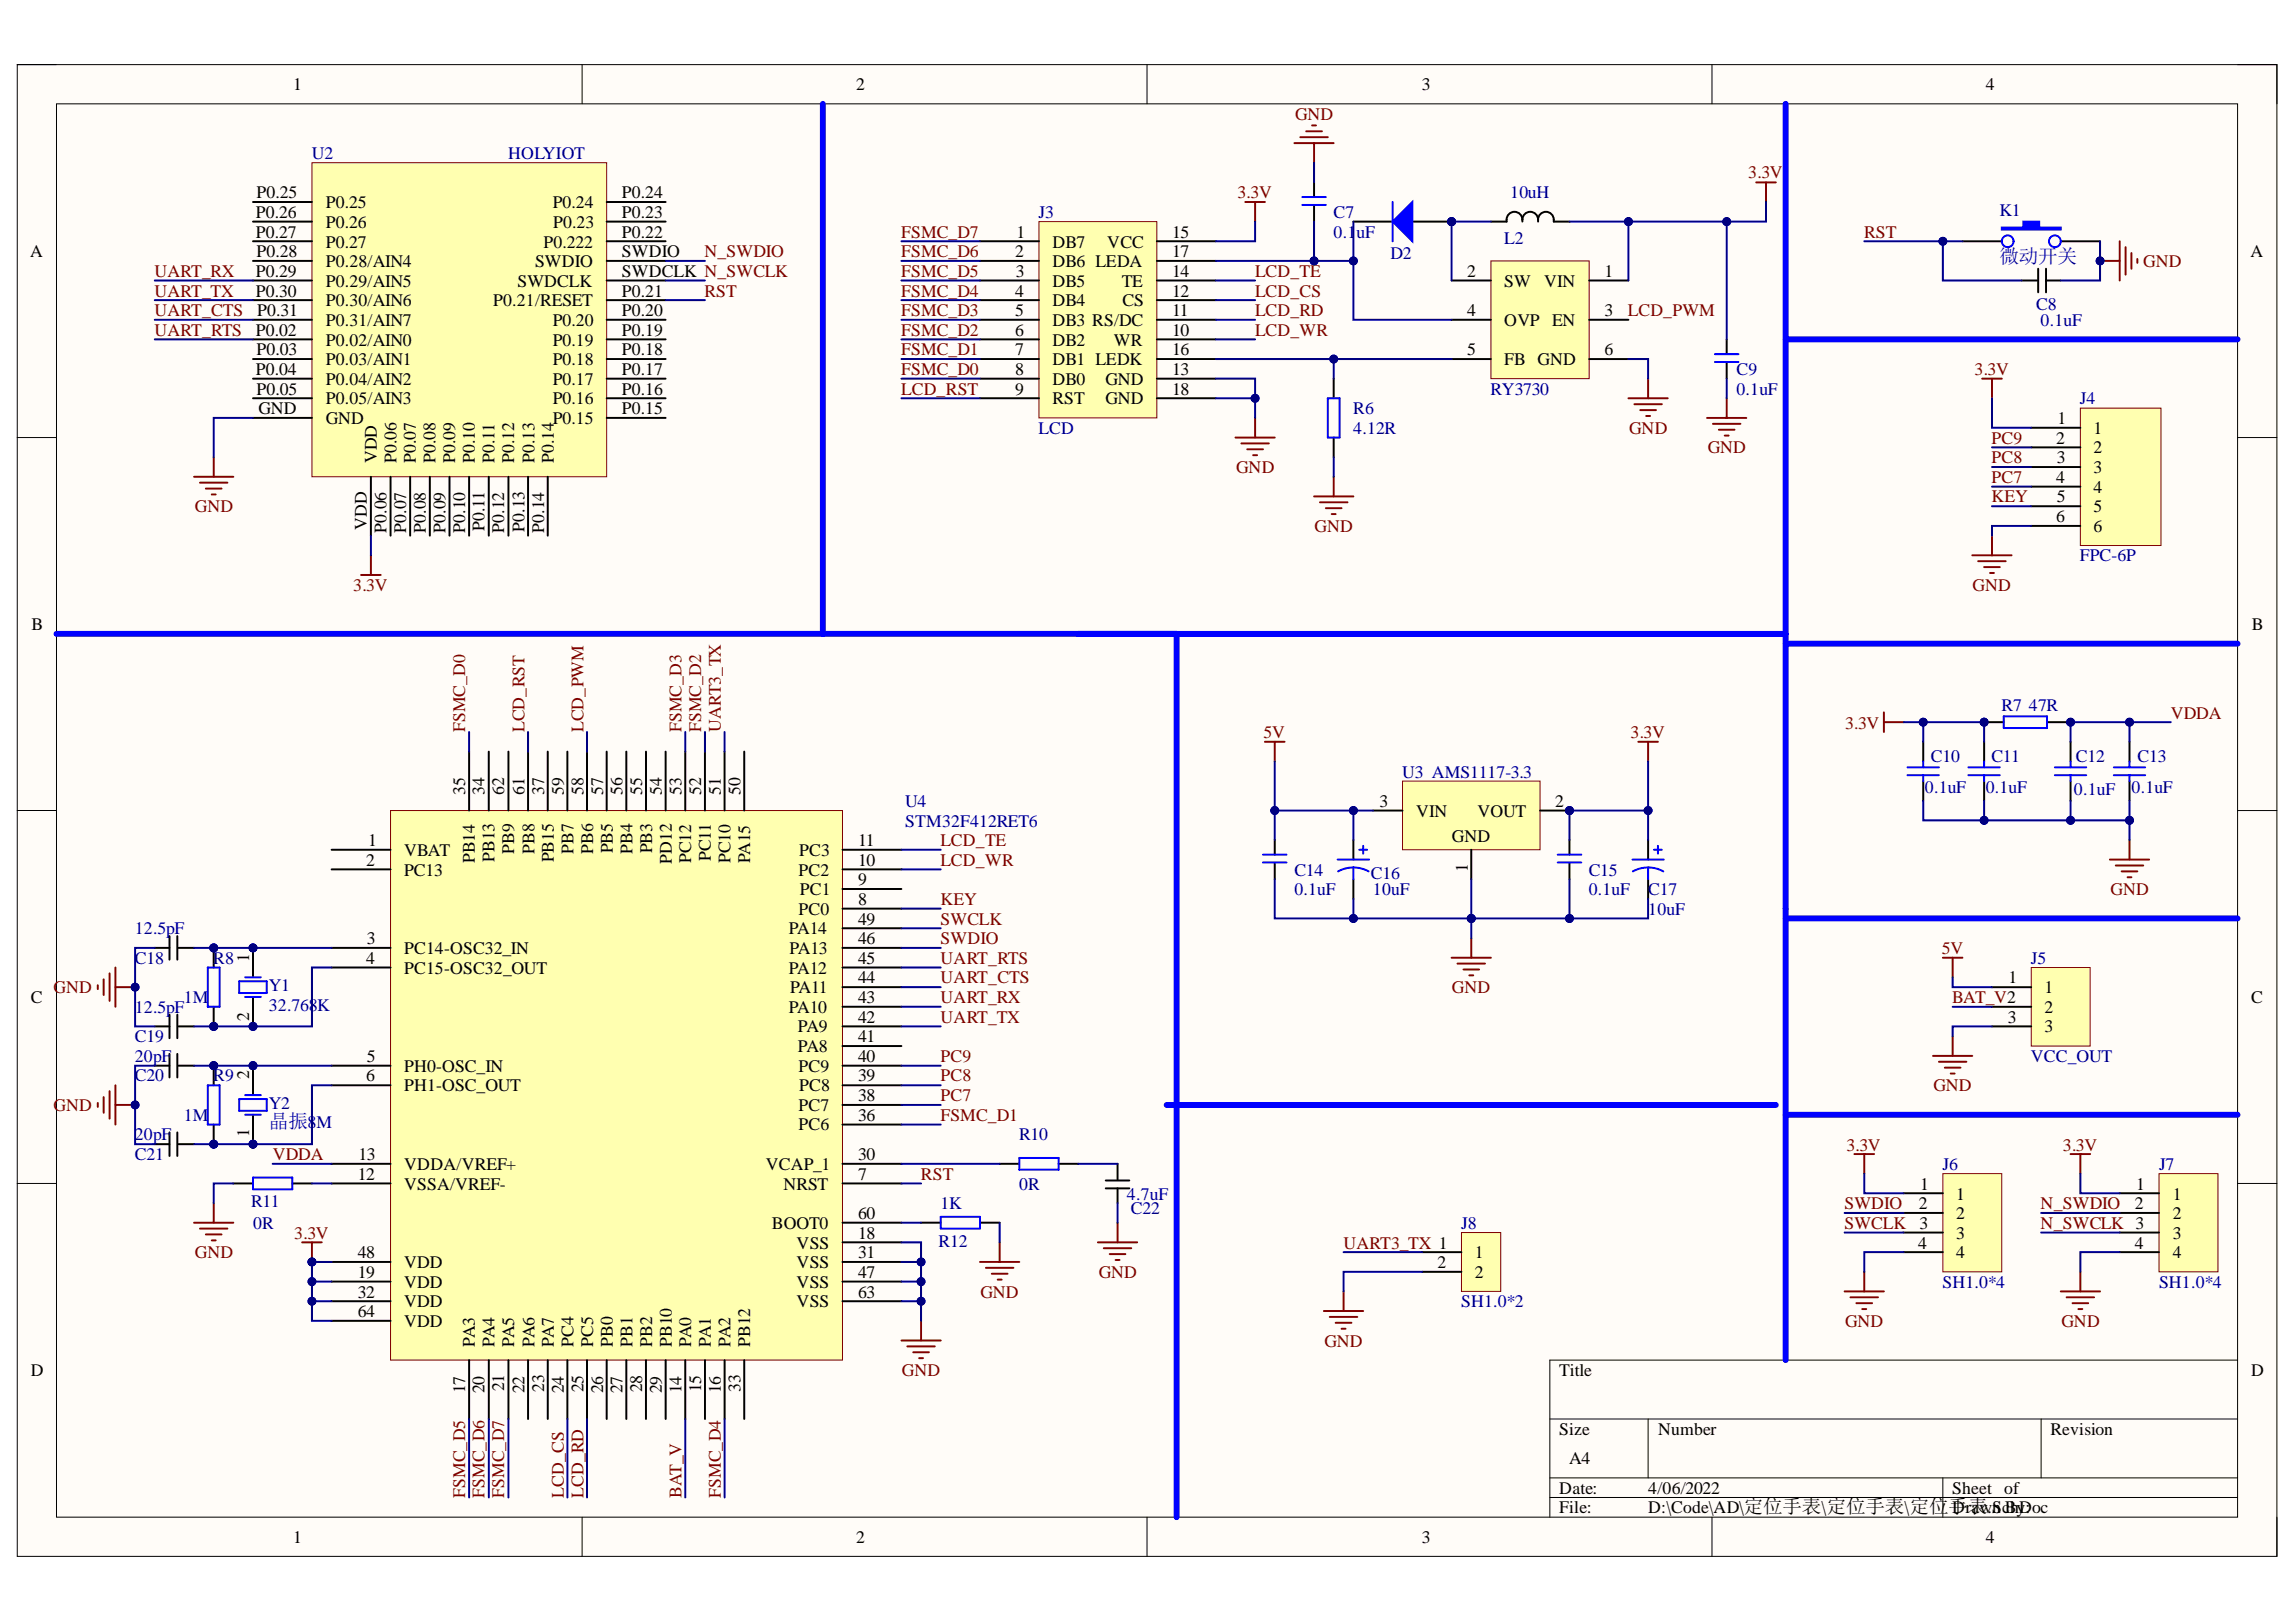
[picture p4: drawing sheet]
<svg xmlns="http://www.w3.org/2000/svg" width="297mm" height="210mm" viewBox="0 0 297 210" stroke-linecap="round" stroke-linejoin="round" font-family="sans-serif">
<defs><g id="words">
<g font-size="2.5" fill="#000080">
<text x="258.7" y="34.1">微动开关</text>
<text x="34.8" y="146">晶振8</text>
</g>
<g font-size="2.3">
<text x="37.9" y="11.7">1</text>
<text x="110.8" y="11.7">2</text>
<text x="184" y="11.7">3</text>
<text x="256.9" y="11.7">4</text>
<text x="33.1" y="28.2">P0.26</text>
<text x="33.2" y="25.6">P0.25</text>
<text x="42.1" y="26.9">P0.25</text>
<text x="42.1" y="29.5">P0.26</text>
<text x="71.5" y="26.9">P0.24</text>
<text x="71.6" y="29.5">P0.23</text>
<text x="80.5" y="28.2">P0.23</text>
<text x="80.5" y="25.6">P0.24</text>
<text x="3.9" y="33.3">A</text>
<text x="33.1" y="30.8">P0.27</text>
<text x="33.1" y="35.9">P0.29</text>
<text x="33.2" y="33.3">P0.28</text>
<text x="42.1" y="32">P0.27</text>
<text x="42.1" y="34.6">P0.28/AIN4</text>
<text x="69.2" y="34.6">SWDIO</text>
<text x="70.3" y="32">P0.222</text>
<text x="80.5" y="35.9">SWDCLK N_SWCLK</text>
<text x="80.5" y="33.3">SWDIO</text>
<text x="80.5" y="30.8">P0.22</text>
<text x="131.3" y="33.3">2</text>
<text x="131.4" y="35.9">3</text>
<text x="131.5" y="30.8">1</text>
<text x="136.1" y="32">DB7</text>
<text x="136.1" y="34.6">DB6 LEDA</text>
<text x="143.3" y="32">VCC</text>
<text x="151.6" y="35.9">14</text>
<text x="151.6" y="30.8">15</text>
<text x="151.6" y="33.3">17</text>
<text x="189.8" y="35.9">2</text>
<text x="207.6" y="35.9">1</text>
<text x="291.2" y="33.3">A</text>
<text x="33.1" y="38.4">P0.30</text>
<text x="33.3" y="40.9">P0.31</text>
<text x="42.1" y="37.1">P0.29/AIN5</text>
<text x="42.1" y="39.7">P0.30/AIN6</text>
<text x="63.8" y="39.7">P0.21/RESET</text>
<text x="66.9" y="37.1">SWDCLK</text>
<text x="80.5" y="40.9">P0.20</text>
<text x="80.5" y="38.4">P0.21</text>
<text x="131.3" y="38.4">4</text>
<text x="131.3" y="40.9">5</text>
<text x="136.1" y="37.1">DB5</text>
<text x="136.1" y="39.7">DB4</text>
<text x="145.1" y="37.1">TE</text>
<text x="145.2" y="39.7">CS</text>
<text x="151.6" y="40.9">11</text>
<text x="151.6" y="38.4">12</text>
<text x="189.8" y="40.9">4</text>
<text x="194.6" y="37.1">SW</text>
<text x="199.8" y="37.1">VIN</text>
<text x="207.6" y="40.9">3</text>
<text x="33.1" y="43.5">P0.02</text>
<text x="33.2" y="46">P0.03</text>
<text x="42.1" y="42.2">P0.31/AIN7</text>
<text x="42.1" y="44.7">P0.02/AIN0</text>
<text x="42.1" y="47.3">P0.03/AIN1</text>
<text x="71.5" y="47.3">P0.18</text>
<text x="71.5" y="44.7">P0.19</text>
<text x="71.5" y="42.2">P0.20</text>
<text x="80.5" y="46">P0.18</text>
<text x="80.5" y="43.5">P0.19</text>
<text x="131.3" y="43.5">6</text>
<text x="131.3" y="46">7</text>
<text x="136.1" y="42.2">DB3 RS/DC</text>
<text x="136.1" y="44.7">DB2</text>
<text x="136.1" y="47.3">DB1 LEDK</text>
<text x="144.1" y="44.7">WR</text>
<text x="151.6" y="43.5">10</text>
<text x="151.6" y="46">16</text>
<text x="189.8" y="46">5</text>
<text x="194.6" y="42.2">OVP</text>
<text x="194.6" y="47.3">FB GND</text>
<text x="200.8" y="42.2">EN</text>
<text x="207.6" y="46">6</text>
<text x="33.1" y="48.5">P0.04</text>
<text x="33.2" y="51.1">P0.05</text>
<text x="33.4" y="53.6">GND</text>
<text x="42.1" y="49.8">P0.04/AIN2</text>
<text x="42.1" y="52.3">P0.05/AIN3</text>
<text x="71.5" y="52.3">P0.16</text>
<text x="71.5" y="49.8">P0.17</text>
<text x="80.5" y="53.6">P0.15</text>
<text x="80.5" y="51.1">P0.16</text>
<text x="80.5" y="48.5">P0.17</text>
<text x="131.3" y="48.5">8</text>
<text x="131.3" y="51.1">9</text>
<text x="136.1" y="49.8">DB0</text>
<text x="136.1" y="52.3">RST</text>
<text x="143" y="49.8">GND</text>
<text x="143" y="52.3">GND</text>
<text x="151.6" y="48.5">13</text>
<text x="151.6" y="51.1">18</text>
<text x="42.1" y="54.9">GND</text>
<text x="48.7" y="60" transform="rotate(-90 48.7 60)">VDD</text>
<text x="51.3" y="60" transform="rotate(-90 51.3 60)">P0.06</text>
<text x="53.8" y="60" transform="rotate(-90 53.8 60)">P0.07</text>
<text x="56.4" y="60" transform="rotate(-90 56.4 60)">P0.08</text>
<text x="58.9" y="60" transform="rotate(-90 58.9 60)">P0.09</text>
<text x="61.4" y="60" transform="rotate(-90 61.4 60)">P0.10</text>
<text x="64" y="60" transform="rotate(-90 64 60)">P0.11</text>
<text x="66.5" y="60" transform="rotate(-90 66.5 60)">P0.12</text>
<text x="69.1" y="60" transform="rotate(-90 69.1 60)">P0.13</text>
<text x="71.5" y="54.9">P0.15</text>
<text x="71.7" y="60" transform="rotate(-90 71.7 60)">P0.14</text>
<text x="266" y="57.4">2</text>
<text x="266.1" y="60">3</text>
<text x="266.2" y="54.9">1</text>
<text x="270.9" y="56.1">1</text>
<text x="270.9" y="58.7">2</text>
<text x="266" y="62.5">4</text>
<text x="266.1" y="65">5</text>
<text x="270.9" y="61.2">3</text>
<text x="270.9" y="63.8">4</text>
<text x="47.5" y="68.6" transform="rotate(-90 47.5 68.6)">VDD</text>
<text x="50" y="68.9" transform="rotate(-90 50 68.9)">P0.06</text>
<text x="52.5" y="68.9" transform="rotate(-90 52.5 68.9)">P0.07</text>
<text x="55.1" y="68.9" transform="rotate(-90 55.1 68.9)">P0.08</text>
<text x="57.6" y="68.9" transform="rotate(-90 57.6 68.9)">P0.09</text>
<text x="60.2" y="68.9" transform="rotate(-90 60.2 68.9)">P0.10</text>
<text x="62.7" y="68.7" transform="rotate(-90 62.7 68.7)">P0.11</text>
<text x="65.2" y="68.9" transform="rotate(-90 65.2 68.9)">P0.12</text>
<text x="67.9" y="68.8" transform="rotate(-90 67.9 68.8)">P0.13</text>
<text x="70.4" y="68.9" transform="rotate(-90 70.4 68.9)">P0.14</text>
<text x="266" y="67.6">6</text>
<text x="270.9" y="66.3">5</text>
<text x="270.9" y="68.8">6</text>
<text x="4.1" y="81.5">B</text>
<text x="291.3" y="81.5">B</text>
<text x="60.2" y="102.8" transform="rotate(-90 60.2 102.8)">35</text>
<text x="62.7" y="102.8" transform="rotate(-90 62.7 102.8)">34</text>
<text x="65.2" y="102.8" transform="rotate(-90 65.2 102.8)">62</text>
<text x="67.9" y="102.8" transform="rotate(-90 67.9 102.8)">61</text>
<text x="70.4" y="102.8" transform="rotate(-90 70.4 102.8)">37</text>
<text x="72.9" y="102.8" transform="rotate(-90 72.9 102.8)">59</text>
<text x="75.5" y="102.8" transform="rotate(-90 75.5 102.8)">58</text>
<text x="78" y="102.8" transform="rotate(-90 78 102.8)">57</text>
<text x="80.6" y="102.8" transform="rotate(-90 80.6 102.8)">56</text>
<text x="83.1" y="102.8" transform="rotate(-90 83.1 102.8)">55</text>
<text x="85.6" y="102.8" transform="rotate(-90 85.6 102.8)">54</text>
<text x="88.2" y="102.8" transform="rotate(-90 88.2 102.8)">53</text>
<text x="90.7" y="102.8" transform="rotate(-90 90.7 102.8)">52</text>
<text x="93.2" y="102.8" transform="rotate(-90 93.2 102.8)">51</text>
<text x="95.8" y="102.8" transform="rotate(-90 95.8 102.8)">50</text>
<text x="178.5" y="104.4">3</text>
<text x="183.2" y="105.7">VIN</text>
<text x="191.1" y="105.7">VOUT</text>
<text x="201.2" y="104.4">2</text>
<text x="47.4" y="112">2</text>
<text x="47.6" y="109.5">1</text>
<text x="52.3" y="110.8">VBAT</text>
<text x="52.3" y="113.3">PC13</text>
<text x="61.4" y="111.7" transform="rotate(-90 61.4 111.7)">PB14</text>
<text x="64" y="111.5" transform="rotate(-90 64 111.5)">PB13</text>
<text x="66.5" y="110.5" transform="rotate(-90 66.5 110.5)">PB9</text>
<text x="69.1" y="110.5" transform="rotate(-90 69.1 110.5)">PB8</text>
<text x="71.7" y="111.6" transform="rotate(-90 71.7 111.6)">PB15</text>
<text x="74.2" y="110.5" transform="rotate(-90 74.2 110.5)">PB7</text>
<text x="76.7" y="110.5" transform="rotate(-90 76.7 110.5)">PB6</text>
<text x="79.3" y="110.4" transform="rotate(-90 79.3 110.4)">PB5</text>
<text x="81.8" y="110.5" transform="rotate(-90 81.8 110.5)">PB4</text>
<text x="84.4" y="110.4" transform="rotate(-90 84.4 110.4)">PB3</text>
<text x="86.9" y="111.8" transform="rotate(-90 86.9 111.8)">PD12</text>
<text x="89.4" y="111.7" transform="rotate(-90 89.4 111.7)">PC12</text>
<text x="92" y="111.4" transform="rotate(-90 92 111.4)">PC11</text>
<text x="94.5" y="111.7" transform="rotate(-90 94.5 111.7)">PC10</text>
<text x="97.1" y="111.7" transform="rotate(-90 97.1 111.7)">PA15</text>
<text x="103.3" y="113.3">PC2</text>
<text x="103.4" y="110.8">PC3</text>
<text x="111" y="112">10</text>
<text x="111" y="109.5">11</text>
<text x="187.8" y="109">GND</text>
<text x="189.9" y="112.9" transform="rotate(-90 189.9 112.9)">1</text>
<text x="103.3" y="118.4">PC0</text>
<text x="103.5" y="115.8">PC1</text>
<text x="111" y="117.1">8</text>
<text x="111" y="114.6">9</text>
<text x="111" y="119.6">49</text>
<text x="32.2" y="124.5" transform="rotate(-90 32.2 124.5)">1</text>
<text x="47.4" y="124.7">4</text>
<text x="47.5" y="122.2">3</text>
<text x="52.3" y="123.5">PC14-OSC32_IN</text>
<text x="52.3" y="126">PC15-OSC32_OUT</text>
<text x="102" y="126">PA12</text>
<text x="102" y="120.9">PA14</text>
<text x="102.1" y="123.5">PA13</text>
<text x="111" y="124.7">45</text>
<text x="111" y="122.2">46</text>
<text x="4" y="129.8">C</text>
<text x="102" y="131.1">PA10</text>
<text x="102.2" y="128.5">PA11</text>
<text x="111" y="129.8">43</text>
<text x="111" y="127.3">44</text>
<text x="259.9" y="127.3">1</text>
<text x="264.5" y="128.5">1</text>
<text x="264.5" y="131.1">2</text>
<text x="291.2" y="129.8">C</text>
<text x="32.2" y="132.1" transform="rotate(-90 32.2 132.1)">2</text>
<text x="47.5" y="137.4">5</text>
<text x="103.2" y="136.1">PA8</text>
<text x="103.2" y="133.6">PA9</text>
<text x="111" y="137.4">40</text>
<text x="111" y="134.9">41</text>
<text x="111" y="132.3">42</text>
<text x="259.8" y="132.3">3</text>
<text x="264.5" y="133.6">3</text>
<text x="32.2" y="139.7" transform="rotate(-90 32.2 139.7)">2</text>
<text x="47.4" y="139.9">6</text>
<text x="52.3" y="138.7">PH0-OSC_IN</text>
<text x="52.3" y="141.2">PH1-OSC_OUT</text>
<text x="103.3" y="143.7">PC7</text>
<text x="103.3" y="138.7">PC9</text>
<text x="103.4" y="141.2">PC8</text>
<text x="111" y="142.5">38</text>
<text x="111" y="139.9">39</text>
<text x="32.2" y="147.1" transform="rotate(-90 32.2 147.1)">1</text>
<text x="103.3" y="146.3">PC6</text>
<text x="111" y="145">36</text>
<text x="46.3" y="152.7">12</text>
<text x="46.4" y="150.2">13</text>
<text x="52.3" y="154">VSSA/VREF-</text>
<text x="52.3" y="151.4">VDDA/VREF+</text>
<text x="99.1" y="151.4">VCAP_1</text>
<text x="101.4" y="154">NRST</text>
<text x="111" y="152.7">7</text>
<text x="111" y="150.2">30</text>
<text x="248.4" y="154">1</text>
<text x="253.1" y="155.2">1</text>
<text x="276.4" y="154">1</text>
<text x="281.1" y="155.2">1</text>
<text x="99.8" y="159">BOOT0</text>
<text x="103.1" y="161.6">VSS</text>
<text x="111" y="160.3">18</text>
<text x="111" y="157.8">60</text>
<text x="248.2" y="161.6">4</text>
<text x="248.3" y="156.5">2</text>
<text x="248.3" y="159">3</text>
<text x="253.1" y="157.8">2</text>
<text x="253.1" y="160.3">3</text>
<text x="276.2" y="156.5">2</text>
<text x="276.2" y="161.6">4</text>
<text x="281.1" y="157.8">2</text>
<text x="281.1" y="160.3">3</text>
<text x="46.3" y="165.4">19</text>
<text x="46.3" y="167.9">32</text>
<text x="46.3" y="162.9">48</text>
<text x="52.3" y="166.7">VDD</text>
<text x="52.3" y="164.1">VDD</text>
<text x="103.1" y="164.1">VSS</text>
<text x="103.1" y="166.7">VSS</text>
<text x="111" y="162.9">31</text>
<text x="111" y="165.4">47</text>
<text x="111" y="167.9">63</text>
<text x="186" y="164.1">2</text>
<text x="190.8" y="162.9">1</text>
<text x="190.8" y="165.4">2</text>
<text x="253.1" y="162.9">4</text>
<text x="281.1" y="162.9">4</text>
<text x="46.3" y="170.5">64</text>
<text x="52.3" y="169.2">VDD</text>
<text x="52.3" y="171.7">VDD</text>
<text x="103.1" y="169.2">VSS</text>
<text x="4" y="178.1">D</text>
<text x="61.4" y="174.3" transform="rotate(-90 61.4 174.3)">PA3</text>
<text x="64" y="174.3" transform="rotate(-90 64 174.3)">PA4</text>
<text x="66.5" y="174.3" transform="rotate(-90 66.5 174.3)">PA5</text>
<text x="69.1" y="174.3" transform="rotate(-90 69.1 174.3)">PA6</text>
<text x="71.7" y="174.3" transform="rotate(-90 71.7 174.3)">PA7</text>
<text x="74.2" y="174.3" transform="rotate(-90 74.2 174.3)">PC4</text>
<text x="76.7" y="174.3" transform="rotate(-90 76.7 174.3)">PC5</text>
<text x="79.3" y="174.3" transform="rotate(-90 79.3 174.3)">PB0</text>
<text x="81.8" y="174.3" transform="rotate(-90 81.8 174.3)">PB1</text>
<text x="84.4" y="174.3" transform="rotate(-90 84.4 174.3)">PB2</text>
<text x="86.9" y="174.3" transform="rotate(-90 86.9 174.3)">PB10</text>
<text x="89.4" y="174.3" transform="rotate(-90 89.4 174.3)">PA0</text>
<text x="92" y="174.3" transform="rotate(-90 92 174.3)">PA1</text>
<text x="94.5" y="174.3" transform="rotate(-90 94.5 174.3)">PA2</text>
<text x="97.1" y="174.3" transform="rotate(-90 97.1 174.3)">PB12</text>
<text x="201.7" y="178.1">Title</text>
<text x="291.2" y="178.1">D</text>
<text x="60.2" y="180.3" transform="rotate(-90 60.2 180.3)">17</text>
<text x="62.7" y="180.3" transform="rotate(-90 62.7 180.3)">20</text>
<text x="65.2" y="180" transform="rotate(-90 65.2 180)">21</text>
<text x="67.9" y="180.3" transform="rotate(-90 67.9 180.3)">22</text>
<text x="70.4" y="180.1" transform="rotate(-90 70.4 180.1)">23</text>
<text x="72.9" y="180.3" transform="rotate(-90 72.9 180.3)">24</text>
<text x="75.5" y="180.2" transform="rotate(-90 75.5 180.2)">25</text>
<text x="78" y="180.3" transform="rotate(-90 78 180.3)">26</text>
<text x="80.6" y="180.3" transform="rotate(-90 80.6 180.3)">27</text>
<text x="83.1" y="180.2" transform="rotate(-90 83.1 180.2)">28</text>
<text x="85.6" y="180.3" transform="rotate(-90 85.6 180.3)">29</text>
<text x="88.2" y="180.3" transform="rotate(-90 88.2 180.3)">14</text>
<text x="90.7" y="180.2" transform="rotate(-90 90.7 180.2)">15</text>
<text x="93.2" y="180.3" transform="rotate(-90 93.2 180.3)">16</text>
<text x="95.8" y="180.1" transform="rotate(-90 95.8 180.1)">33</text>
<text x="201.7" y="185.7">Size</text>
<text x="214.5" y="185.7">Number</text>
<text x="265.3" y="185.7">Revision</text>
<text x="203" y="189.5">A4</text>
<text x="201.7" y="193.3">Date:</text>
<text x="201.7" y="195.8">File:</text>
<text x="213.2" y="193.3">4/06/2022</text>
<text x="213.2" y="195.8">D:\Code\AD\定位手表\定位手表\定位手表.n By:</text>
<text x="252.6" y="193.3">Sheet of</text>
<text x="252.6" y="195.8">DrawSchDoc</text>
<text x="37.9" y="199.6">1</text>
<text x="110.8" y="199.6">2</text>
<text x="184" y="199.6">3</text>
<text x="256.9" y="199.6">4</text>
</g>
<g font-size="2.3" fill="#800000">
<text x="167.5" y="15.5">GND</text>
<text x="226.2" y="23.1">3.3V</text>
<text x="160.1" y="25.6">3.3V</text>
<text x="20" y="35.9">UART_RX</text>
<text x="91.1" y="33.3">N_SWDIO</text>
<text x="116.6" y="30.8">FSMC_D7</text>
<text x="116.6" y="33.3">FSMC_D6</text>
<text x="116.6" y="35.9">FSMC_D5</text>
<text x="162.4" y="35.9">LCD_TE</text>
<text x="241.2" y="30.8">RST</text>
<text x="277.3" y="34.6">GND</text>
<text x="20" y="38.4">UART_TX</text>
<text x="20" y="40.9">UART_CTS</text>
<text x="91.1" y="38.4">RST</text>
<text x="116.6" y="38.4">FSMC_D4</text>
<text x="116.6" y="40.9">FSMC_D3</text>
<text x="162.4" y="38.4">LCD_CS</text>
<text x="162.4" y="40.9">LCD_RD</text>
<text x="210.6" y="40.9">LCD_PWM</text>
<text x="20" y="43.5">UART_RTS</text>
<text x="116.6" y="43.5">FSMC_D2</text>
<text x="116.6" y="46">FSMC_D1</text>
<text x="162.4" y="43.5">LCD_WR</text>
<text x="116.6" y="48.5">FSMC_D0</text>
<text x="116.6" y="51.1">LCD_RST</text>
<text x="255.5" y="48.5">3.3V</text>
<text x="210.8" y="56.1">GND</text>
<text x="220.9" y="58.7">GND</text>
<text x="257.7" y="60">PC8</text>
<text x="257.7" y="57.4">PC9</text>
<text x="159.9" y="61.2">GND</text>
<text x="257.7" y="65">KEY</text>
<text x="257.7" y="62.5">PC7</text>
<text x="25.2" y="66.3">GND</text>
<text x="170.1" y="68.8">GND</text>
<text x="45.7" y="76.4">3.3V</text>
<text x="255.2" y="76.4">GND</text>
<text x="60.2" y="94.7" transform="rotate(-90 60.2 94.7)">FSMC_D0</text>
<text x="67.9" y="94.7" transform="rotate(-90 67.9 94.7)">LCD_RST</text>
<text x="75.5" y="94.7" transform="rotate(-90 75.5 94.7)">LCD_PWM</text>
<text x="88.2" y="94.7" transform="rotate(-90 88.2 94.7)">FSMC_D3</text>
<text x="90.7" y="94.7" transform="rotate(-90 90.7 94.7)">FSMC_D2</text>
<text x="93.2" y="94.7" transform="rotate(-90 93.2 94.7)">UART3_TX</text>
<text x="163.5" y="95.5">5V</text>
<text x="210.9" y="95.5">3.3V</text>
<text x="238.7" y="94.3">3.3V</text>
<text x="280.8" y="93">VDDA</text>
<text x="121.7" y="112">LCD_WR</text>
<text x="121.7" y="109.5">LCD_TE</text>
<text x="121.7" y="119.6">SWCLK</text>
<text x="121.7" y="117.1">KEY</text>
<text x="273.1" y="115.8">GND</text>
<text x="121.7" y="122.2">SWDIO</text>
<text x="121.7" y="124.7">UART_RTS</text>
<text x="251.2" y="123.5">5V</text>
<text x="6.9" y="128.5">GND</text>
<text x="121.7" y="129.8">UART_RX</text>
<text x="121.7" y="127.3">UART_CTS</text>
<text x="187.8" y="128.5">GND</text>
<text x="252.6" y="129.8">BAT_V2</text>
<text x="121.7" y="132.3">UART_TX</text>
<text x="121.7" y="137.4">PC9</text>
<text x="6.9" y="143.7">GND</text>
<text x="121.7" y="142.5">PC7</text>
<text x="121.7" y="139.9">PC8</text>
<text x="250.1" y="141.2">GND</text>
<text x="121.7" y="145">FSMC_D1</text>
<text x="238.9" y="148.9">3.3V</text>
<text x="266.9" y="148.9">3.3V</text>
<text x="35.3" y="150.2">VDDA</text>
<text x="119.1" y="152.7">RST</text>
<text x="38.1" y="160.3">3.3V</text>
<text x="173.8" y="161.6">UART3_TX 1</text>
<text x="238.6" y="156.5">SWDIO</text>
<text x="238.6" y="159">SWCLK</text>
<text x="264" y="156.5">N_SWDIO</text>
<text x="264" y="159">N_SWCLK 3</text>
<text x="25.2" y="162.9">GND</text>
<text x="126.8" y="167.9">GND</text>
<text x="142.2" y="165.4">GND</text>
<text x="238.7" y="171.7">GND</text>
<text x="266.7" y="171.7">GND</text>
<text x="116.7" y="178.1">GND</text>
<text x="171.3" y="174.3">GND</text>
<text x="60.2" y="193.8" transform="rotate(-90 60.2 193.8)">FSMC_D5</text>
<text x="62.7" y="193.8" transform="rotate(-90 62.7 193.8)">FSMC_D6</text>
<text x="65.2" y="193.8" transform="rotate(-90 65.2 193.8)">FSMC_D7</text>
<text x="72.9" y="193.8" transform="rotate(-90 72.9 193.8)">LCD_CS</text>
<text x="75.5" y="193.8" transform="rotate(-90 75.5 193.8)">LCD_RD</text>
<text x="88.2" y="193.8" transform="rotate(-90 88.2 193.8)">BAT_V</text>
<text x="93.2" y="193.8" transform="rotate(-90 93.2 193.8)">FSMC_D4</text>
</g>
<g font-size="2.3" fill="#000080">
<text x="40.4" y="20.6">U2</text>
<text x="65.7" y="20.6">HOLYIOT</text>
<text x="134.4" y="28.2">J3</text>
<text x="172.5" y="28.2">C7</text>
<text x="195.4" y="25.6">10uH</text>
<text x="258.7" y="27.9">K1</text>
<text x="172.5" y="30.8">0.1</text>
<text x="175.5" y="30.8">uF</text>
<text x="179.9" y="33.6">D2</text>
<text x="194.6" y="31.5">L2</text>
<text x="263.4" y="40.2">C8</text>
<text x="264" y="42.2">0.1uF</text>
<text x="175.1" y="53.6">R6</text>
<text x="192.8" y="51.1">RY3730</text>
<text x="224.7" y="48.5">C9</text>
<text x="224.7" y="51.1">0.1uF</text>
<text x="269.1" y="52.3">J4</text>
<text x="134.4" y="56.1">LCD</text>
<text x="175.1" y="56.1">4.12R</text>
<text x="269.1" y="72.6">FPC-6P</text>
<text x="258.9" y="92">R7</text>
<text x="262.5" y="92">47R</text>
<text x="181.4" y="100.6">U3 AMS1117-3.3</text>
<text x="249.8" y="98.6">C10</text>
<text x="257.7" y="98.6">C11</text>
<text x="268.6" y="98.6">C12</text>
<text x="276.5" y="98.6">C13</text>
<text x="117.1" y="104.4">U4</text>
<text x="117.1" y="107">STM32F412RET6</text>
<text x="249" y="102.7">0.1uF</text>
<text x="256.9" y="102.7">0.1uF</text>
<text x="268.3" y="102.9">0.1uF</text>
<text x="275.8" y="102.7">0.1uF</text>
<text x="167.5" y="113.3">C14</text>
<text x="177.4" y="113.8">C16</text>
<text x="205.5" y="113.3">C15</text>
<text x="167.5" y="115.8">0.1uF</text>
<text x="177.6" y="115.8">10uF</text>
<text x="205.5" y="115.8">0.1uF</text>
<text x="213.2" y="115.8">C17</text>
<text x="213.2" y="118.4">10uF</text>
<text x="17.4" y="124.7">C18</text>
<text x="17.4" y="120.9">12.5pF</text>
<text x="27.6" y="124.7">R8</text>
<text x="262.7" y="124.7">J5</text>
<text x="17.4" y="131.1">12.5pF</text>
<text x="23.8" y="129.8">1M</text>
<text x="34.8" y="128.3">Y1</text>
<text x="34.8" y="130.8">32.768K</text>
<text x="17.4" y="134.9">C19</text>
<text x="17.4" y="137.4">20pF</text>
<text x="262.7" y="137.4">VCC_OUT</text>
<text x="17.4" y="139.9">C20</text>
<text x="27.6" y="139.9">R9</text>
<text x="34.8" y="143.5">Y2</text>
<text x="17.4" y="147.5">20pF</text>
<text x="23.8" y="145">1M</text>
<text x="41" y="146">M</text>
<text x="131.8" y="147.5">R10</text>
<text x="17.4" y="150.2">C21</text>
<text x="131.8" y="154">0R</text>
<text x="145.8" y="155.2">4.7uF</text>
<text x="251.3" y="151.4">J6</text>
<text x="279.3" y="151.4">J7</text>
<text x="32.5" y="156.3">R11</text>
<text x="32.7" y="159">0R</text>
<text x="121.4" y="161.3">R12</text>
<text x="121.7" y="156.5">1K</text>
<text x="146.3" y="157.1">C22</text>
<text x="189" y="159">J8</text>
<text x="251.3" y="166.7">SH1.0*4</text>
<text x="279.3" y="166.7">SH1.0*4</text>
<text x="189" y="169.2">SH1.0*2</text>
</g>
</g></defs>
<path d="M2.2 8.4h292.4v193h-292.4z" fill-rule="evenodd" fill="#fffcf8"/>
<path d="M2.2 8.4h292.4v193h-292.4z" fill="none" stroke="#000" stroke-width=".13"/>
<path d="M7.3 13.4h282.2v182.9h-282.2z" fill-rule="evenodd" fill="#fffcf8"/>
<g fill="none" stroke="#000" stroke-width=".13">
<path d="M2.2 8.4h5.1M7.3 13.4h282.2v182.9h-282.2zM75.3 8.4v5M148.4 8.4v5M221.5 8.4v5M289.5 8.4h5.1v5M2.2 56.6h5.1M289.5 56.6h5.1M2.2 104.9h5.1M289.5 104.9h5.1M2.2 153.2h5.1M289.5 153.2h5.1"/>
<path d="M289.5 176h-89v20.3M75.3 196.3v5.1M148.4 196.3v5.1M200.5 183.6h89M200.5 191.3h89M200.5 193.8h89M213.2 183.6v7.7M221.5 196.3v5.1M251.4 191.3v5M264.1 183.6v7.7M294.6 196.3v5.1"/>
</g>
<path d="M50.5 104.9h58.5v71.1h-58.5z" fill-rule="evenodd" fill="#ffffb0"/>
<path d="M50.5 104.9h58.5v71.1h-58.5z" fill="none" stroke="#800000" stroke-width=".13"/>
<g fill="none" stroke="#000" stroke-width=".25">
<path d="M60.7 97.3v7.6M63.2 97.3v7.6M65.8 97.3v7.6M68.3 97.3v7.6M70.9 97.3v7.6M73.4 97.3v7.6M75.9 97.3v7.6M78.5 97.3v7.6M81 97.3v7.6M83.6 97.3v7.6M86.1 97.3v7.6M88.7 97.3v7.6"/>
<path d="M91.2 97.3v7.6M93.7 97.3v7.6M96.3 97.3v7.6M42.9 110h7.6M42.9 112.5h7.6M109 110h7.6M109 112.5h7.6M109 117.6h7.6M109 115h7.6M42.9 122.7h7.6M42.9 125.2h7.6M42.9 137.9h7.6"/>
<path d="M109 122.7h7.6M109 125.2h7.6M109 137.9h7.6M109 135.4h7.6M109 132.8h7.6M109 130.3h7.6M109 127.7h7.6M109 120.1h7.6M42.9 140.4h7.6M42.9 153.2h7.6M42.9 150.6h7.6M109 140.4h7.6"/>
<path d="M109 153.2h7.6M109 150.6h7.6M109 145.5h7.6M109 143h7.6M109 158.2h7.6M42.9 165.9h7.6M42.9 163.3h7.6M42.9 168.4h7.6M42.9 170.9h7.6M60.7 176v7.6M63.2 176v7.6M65.8 176v7.6"/>
<path d="M68.3 176v7.6M70.9 176v7.6M73.4 176v7.6M75.9 176v7.6M78.5 176v7.6M81 176v7.6M83.6 176v7.6M86.1 176v7.6M88.7 176v7.6M91.2 176v7.6M93.7 176v7.6M96.3 176v7.6"/>
<path d="M109 160.8h7.6M109 165.9h7.6M109 163.3h7.6M109 168.4h7.6"/>
</g>
<circle cx="203" cy="104.9" r=".51" fill="#000080"/>
<circle cx="203" cy="104.9" r=".51" fill="none" stroke="#000080" stroke-width=".13"/>
<path d="M181.4 101.1h17.8v8.9h-17.8z" fill-rule="evenodd" fill="#ffffb0"/>
<path d="M181.4 101.1h17.8v8.9h-17.8z" fill="none" stroke="#800000" stroke-width=".13"/>
<path d="M190.3 110v3.8M199.2 104.9h3.8" fill="none" stroke="#000" stroke-width=".25"/>
<circle cx="203" cy="104.9" r=".51" fill="#000080"/>
<circle cx="203" cy="104.9" r=".51" fill="none" stroke="#000080" stroke-width=".13"/>
<path d="M164.9 108.7v1.9M164.9 111.7v2.1M175.1 108.7v2.5M175.1 113.8v2.5M177.6 104.9h3.8M203 108.7v1.9M203 111.7v2.1M213.2 108.7v2.5M213.2 113.8v2.5" fill="none" stroke="#000" stroke-width=".25"/>
<g fill="none" stroke="#800000" stroke-width=".25">
<path d="M163.6 96h2.6M164.9 96v2.5M212 96h2.5M213.2 96v2.5M187.8 123.9h5.1M188.6 124.7h3.5M189.3 125.5h2.1M190.1 126.2h.5M190.3 121.4v2.5M39.1 160.8h2.5M40.4 160.8v2.5M116.6 173.5h5.1"/>
<path d="M117.4 174.2h3.5M118.1 175h2.1M118.9 175.8h.5M119.2 170.9v2.6"/>
</g>
<g fill="none" stroke="#00f" stroke-width=".25">
<path d="M163.4 111.6h3M163.4 110.6h3M173 111.2h4.1M175.1 112.3l1.2 .1 .8 .4M175.1 112.3l-1.2 .1-.8 .4M175.1 112.3v1.5M175.9 110h1M176.4 109.5v1M201.5 111.6h3.1M201.5 110.6h3.1M211.2 111.2h4.1M213.2 112.3l1.2 .1 .8 .4"/>
<path d="M213.2 112.3l-1.2 .1-.8 .4M213.2 112.3v1.5M214 110h1M214.5 109.5v1"/>
</g>
<circle cx="40.4" cy="163.3" r=".51" fill="#000080"/>
<circle cx="40.4" cy="163.3" r=".51" fill="none" stroke="#000080" stroke-width=".13"/>
<circle cx="256.7" cy="93.5" r=".51" fill="#000080"/>
<circle cx="256.7" cy="93.5" r=".51" fill="none" stroke="#000080" stroke-width=".13"/>
<path d="M256.7 93.5h2.5" fill="none" stroke="#000" stroke-width=".25"/>
<circle cx="256.7" cy="93.5" r=".51" fill="#000080"/>
<circle cx="256.7" cy="93.5" r=".51" fill="none" stroke="#000080" stroke-width=".13"/>
<path d="M248.8 96v2.5M256.7 96v2.5M264.8 93.5h2.6M267.9 96v2.5M275.5 96v2.5M248.8 101.1v2.5M256.7 101.1v2.5M267.9 101.1v2.5M275.5 101.1v2.5M30.2 153.2h2.5M37.8 153.2h2.6" fill="none" stroke="#000" stroke-width=".25"/>
<g fill="none" stroke="#00f" stroke-width=".25">
<path d="M246.8 99.3h4M248.8 98.5v.8M254.7 99.3h4M256.7 98.5v.8M259.2 92.7h5.6v1.5h-5.6zM265.8 99.3h4.1M267.9 98.5v.8M273.5 99.3h4M275.5 98.5v.8M246.8 100.3h4M248.8 100.3v.8M254.7 100.3h4"/>
<path d="M256.7 100.3v.8M265.8 100.3h4.1M267.9 100.3v.8M273.5 100.3h4M275.5 100.3v.8M32.7 152.4h5.1v1.5h-5.1z"/>
</g>
<path d="M243.7 92.2v2.5M243.7 93.5h2.6M273 111.2h5M273.7 112h3.6M274.5 112.8h2M275.2 113.5h.6M275.5 108.7v2.5M25.1 158.2h5.1M25.9 159h3.5M26.6 159.8h2.1M27.6 155.7v2.5M27.4 160.5h.5" fill="none" stroke="#800000" stroke-width=".25"/>
<circle cx="32.7" cy="148.1" r=".51" fill="#000080"/>
<circle cx="32.7" cy="148.1" r=".51" fill="none" stroke="#000080" stroke-width=".13"/>
<circle cx="32.7" cy="137.9" r=".51" fill="#000080"/>
<circle cx="32.7" cy="137.9" r=".51" fill="none" stroke="#000080" stroke-width=".13"/>
<path d="M32.7 144.3v3.8" fill="none" stroke="#000" stroke-width=".25"/>
<circle cx="32.7" cy="148.1" r=".51" fill="#000080"/>
<circle cx="32.7" cy="148.1" r=".51" fill="none" stroke="#000080" stroke-width=".13"/>
<path d="M32.7 137.9v3.8" fill="none" stroke="#000" stroke-width=".25"/>
<circle cx="32.7" cy="137.9" r=".51" fill="#000080"/>
<circle cx="32.7" cy="137.9" r=".51" fill="none" stroke="#000080" stroke-width=".13"/>
<path d="M30.9 142.2h3.6v1.5h-3.6zM31.7 141.7h2M31.7 144.3h2" fill="none" stroke="#00f" stroke-width=".25"/>
<circle cx="32.7" cy="122.7" r=".51" fill="#000080"/>
<circle cx="32.7" cy="122.7" r=".51" fill="none" stroke="#000080" stroke-width=".13"/>
<circle cx="32.7" cy="132.8" r=".51" fill="#000080"/>
<circle cx="32.7" cy="132.8" r=".51" fill="none" stroke="#000080" stroke-width=".13"/>
<path d="M32.7 122.7v3.8" fill="none" stroke="#000" stroke-width=".25"/>
<circle cx="32.7" cy="122.7" r=".51" fill="#000080"/>
<circle cx="32.7" cy="122.7" r=".51" fill="none" stroke="#000080" stroke-width=".13"/>
<path d="M32.7 129v3.8" fill="none" stroke="#000" stroke-width=".25"/>
<circle cx="32.7" cy="132.8" r=".51" fill="#000080"/>
<circle cx="32.7" cy="132.8" r=".51" fill="none" stroke="#000080" stroke-width=".13"/>
<path d="M30.9 127h3.6v1.5h-3.6zM31.7 129h2M31.7 126.5h2" fill="none" stroke="#00f" stroke-width=".25"/>
<circle cx="27.6" cy="122.7" r=".51" fill="#000080"/>
<circle cx="27.6" cy="122.7" r=".51" fill="none" stroke="#000080" stroke-width=".13"/>
<circle cx="27.6" cy="132.8" r=".51" fill="#000080"/>
<circle cx="27.6" cy="132.8" r=".51" fill="none" stroke="#000080" stroke-width=".13"/>
<path d="M27.6 122.7v2.5" fill="none" stroke="#000" stroke-width=".25"/>
<circle cx="27.6" cy="122.7" r=".51" fill="#000080"/>
<circle cx="27.6" cy="122.7" r=".51" fill="none" stroke="#000080" stroke-width=".13"/>
<path d="M27.6 130.3v2.5" fill="none" stroke="#000" stroke-width=".25"/>
<circle cx="27.6" cy="132.8" r=".51" fill="#000080"/>
<circle cx="27.6" cy="132.8" r=".51" fill="none" stroke="#000080" stroke-width=".13"/>
<path d="M26.9 125.2h1.5v5.1h-1.5z" fill="none" stroke="#00f" stroke-width=".25"/>
<circle cx="27.6" cy="137.9" r=".51" fill="#000080"/>
<circle cx="27.6" cy="137.9" r=".51" fill="none" stroke="#000080" stroke-width=".13"/>
<circle cx="27.6" cy="148.1" r=".51" fill="#000080"/>
<circle cx="27.6" cy="148.1" r=".51" fill="none" stroke="#000080" stroke-width=".13"/>
<path d="M27.6 137.9v2.5" fill="none" stroke="#000" stroke-width=".25"/>
<circle cx="27.6" cy="137.9" r=".51" fill="#000080"/>
<circle cx="27.6" cy="137.9" r=".51" fill="none" stroke="#000080" stroke-width=".13"/>
<path d="M27.6 145.5v2.6" fill="none" stroke="#000" stroke-width=".25"/>
<circle cx="27.6" cy="148.1" r=".51" fill="#000080"/>
<circle cx="27.6" cy="148.1" r=".51" fill="none" stroke="#000080" stroke-width=".13"/>
<path d="M26.9 140.4h1.5v5.1h-1.5z" fill="none" stroke="#00f" stroke-width=".25"/>
<g fill="none" stroke="#000" stroke-width=".25">
<path d="M20 122.7h1.9M20 132.8h1.9M20 137.9h1.9M21.9 121.1v3.1M21.9 131.3v3.1M21.9 136.4v3M22.9 121.1v3.1M22.9 131.3v3.1M22.9 136.4v3M23.1 122.7h2M23.1 132.8h2M23.1 137.9h2"/>
<path d="M20 148.1h1.9M21.9 146.5v3.1M22.9 146.5v3.1M23.1 148.1h2"/>
</g>
<path d="M12.7 127.5v.5M13.4 126.7v2.1M14.2 126v3.5M14.9 125.2v5.1M14.9 127.7h2.6" fill="none" stroke="#800000" stroke-width=".25"/>
<circle cx="17.5" cy="127.7" r=".51" fill="#000080"/>
<circle cx="17.5" cy="127.7" r=".51" fill="none" stroke="#000080" stroke-width=".13"/>
<path d="M12.7 142.7v.5M13.4 142v2M14.2 141.2v3.6M14.9 140.4v5.1M14.9 143h2.6" fill="none" stroke="#800000" stroke-width=".25"/>
<circle cx="17.5" cy="143" r=".51" fill="#000080"/>
<circle cx="17.5" cy="143" r=".51" fill="none" stroke="#000080" stroke-width=".13"/>
<path d="M253.9 31.2h5.1M266.6 31.2h5.1" fill="none" stroke="#000" stroke-width=".25"/>
<path d="M259 29.4h2.8v-.7h2v.7h2.8v.3h-7.6z" fill-rule="evenodd" fill="#00f"/>
<g fill="none" stroke="#00f" stroke-width=".25">
<path d="M259 29.4h2.8v-.7h2v.7h2.8v.3h-7.6z"/>
<circle cx="259.7" cy="31.2" r=".76"/>
<circle cx="265.8" cy="31.2" r=".76"/>
</g>
<path d="M261.5 36.3h2.1M263.7 34.8v3M264.7 36.3h1.9M264.7 34.8v3" fill="none" stroke="#000" stroke-width=".25"/>
<path d="M271.7 33.8h2.5M274.2 31.2v5.1M275 32v3.5M275.8 32.7v2.1M276.5 33.5v.5" fill="none" stroke="#800000" stroke-width=".25"/>
<circle cx="271.7" cy="33.8" r=".51" fill="#000080"/>
<circle cx="271.7" cy="33.8" r=".51" fill="none" stroke="#000080" stroke-width=".13"/>
<g fill="none" stroke="#800000" stroke-width=".25">
<path d="M144.6 158.2v2.6M239.9 149.3h2.6M241.2 149.3v2.6M126.8 163.3h5.1M127.5 164.1h3.6M128.3 164.8h2M129.1 165.6h.5M129.3 160.8v2.5M142 160.8h5.1M142.8 161.5h3.6M143.6 162.3h2M144.3 163.1h.5"/>
<path d="M238.6 167.1h5.1M239.4 167.9h3.6M240.2 168.6h2M240.9 169.4h.5M241.2 164.6v2.5"/>
</g>
<path d="M119.2 158.2h2.5M126.8 158.2h2.5M129.3 150.6h2.6M137 150.6h2.5M143.1 152.8h3M143.1 153.8h3M144.6 150.6v2M144.6 153.8v1.9" fill="none" stroke="#000" stroke-width=".25"/>
<path d="M121.7 157.5h5.1v1.5h-5.1zM131.9 149.8h5.1v1.6h-5.1z" fill="none" stroke="#00f" stroke-width=".25"/>
<path d="M40.4 21.1h38.1v40.6h-38.1z" fill-rule="evenodd" fill="#ffffb0"/>
<path d="M40.4 21.1h38.1v40.6h-38.1z" fill="none" stroke="#800000" stroke-width=".13"/>
<g fill="none" stroke="#000" stroke-width=".25">
<path d="M32.7 26.1h7.7M32.7 28.7h7.7M32.7 31.2h7.7M32.7 33.8h7.7M32.7 36.3h7.7M32.7 38.8h7.7M78.5 26.1h7.6M78.5 28.7h7.6M78.5 31.2h7.6M78.5 33.8h7.6M78.5 36.3h7.6M78.5 38.8h7.6"/>
<path d="M32.7 41.4h7.7M32.7 43.9h7.7M32.7 46.5h7.7M32.7 49h7.7M32.7 51.5h7.7M32.7 54.1h7.7M78.5 41.4h7.6M78.5 43.9h7.6M78.5 46.5h7.6M78.5 49h7.6M78.5 51.5h7.6M78.5 54.1h7.6"/>
<path d="M48 61.7v7.6M50.5 61.7v7.6M53.1 61.7v7.6M55.6 61.7v7.6M58.2 61.7v7.6M60.7 61.7v7.6M63.2 61.7v7.6M65.8 61.7v7.6M68.3 61.7v7.6M70.9 61.7v7.6"/>
</g>
<path d="M251.4 151.9h7.6v12.7h-7.6z" fill-rule="evenodd" fill="#ffffb0"/>
<path d="M251.4 151.9h7.6v12.7h-7.6z" fill="none" stroke="#800000" stroke-width=".13"/>
<path d="M246.3 154.4h5.1M246.3 157h5.1M246.3 159.5h5.1M246.3 162h5.1" fill="none" stroke="#000" stroke-width=".25"/>
<path d="M267.9 149.3h2.5M269.1 149.3v2.6M266.6 167.1h5.1M267.4 167.9h3.5M268.1 168.6h2.1M268.9 169.4h.5M269.1 164.6v2.5" fill="none" stroke="#800000" stroke-width=".25"/>
<path d="M279.3 151.9h7.6v12.7h-7.6z" fill-rule="evenodd" fill="#ffffb0"/>
<path d="M279.3 151.9h7.6v12.7h-7.6z" fill="none" stroke="#800000" stroke-width=".13"/>
<path d="M274.2 154.4h5.1M274.2 157h5.1M274.2 159.5h5.1M274.2 162h5.1" fill="none" stroke="#000" stroke-width=".25"/>
<path d="M27.6 59.2v2.5M25.1 61.7h5.1M25.9 62.5h3.5M26.6 63.2h2.1M27.4 64h.5M46.7 74.4h2.6M48 71.9v2.5" fill="none" stroke="#800000" stroke-width=".25"/>
<path d="M134.4 28.7h15.3v25.4h-15.3z" fill-rule="evenodd" fill="#ffffb0"/>
<path d="M134.4 28.7h15.3v25.4h-15.3z" fill="none" stroke="#800000" stroke-width=".13"/>
<g fill="none" stroke="#000" stroke-width=".25">
<path d="M126.8 31.2h7.6M126.8 33.8h7.6M126.8 36.3h7.6M126.8 38.8h7.6M149.7 31.2h7.6M149.7 33.8h7.6M149.7 36.3h7.6M149.7 38.8h7.6M126.8 41.4h7.6M126.8 43.9h7.6M126.8 46.5h7.6M126.8 49h7.6"/>
<path d="M126.8 51.5h7.6M149.7 41.4h7.6M149.7 43.9h7.6M149.7 46.5h7.6M149.7 49h7.6M149.7 51.5h7.6"/>
</g>
<path d="M161.1 26.1h2.5M162.4 26.1v2.6M159.8 56.6h5.1M160.6 57.4h3.6M161.4 58.1h2M162.1 58.9h.5M162.4 54.1v2.5" fill="none" stroke="#800000" stroke-width=".25"/>
<path d="M192.9 33.8h12.7v15.2h-12.7z" fill-rule="evenodd" fill="#ffffb0"/>
<path d="M192.9 33.8h12.7v15.2h-12.7z" fill="none" stroke="#800000" stroke-width=".13"/>
<path d="M187.8 36.3h5.1M197 28.4a1.03 1.03 0 0 0-1.2-1 1.03 1.03 0 0 0-.9 1.3h-2M197 28.4a1.02 1.02 0 0 1 1-1 1.02 1.02 0 0 1 1 1M197 28.4v.3M199 28.4a1.03 1.03 0 0 1 1.1-1 1.03 1.03 0 0 1 .9 1.3h2M199 28.4v.3M205.6 36.3h5.1M187.8 41.4h5.1M187.8 46.5h5.1M205.6 41.4h5.1M205.6 46.5h5.1" fill="none" stroke="#000" stroke-width=".25"/>
<path d="M227.2 23.6h2.5M228.5 23.6v2.5M210.7 51.5h5.1M211.4 52.3h3.6M212.2 53.1h2M213 53.8h.5M213.2 49v2.5" fill="none" stroke="#800000" stroke-width=".25"/>
<circle cx="187.8" cy="28.7" r=".51" fill="#000080"/>
<circle cx="187.8" cy="28.7" r=".51" fill="none" stroke="#000080" stroke-width=".13"/>
<path d="M182.7 28.7h5.1" fill="none" stroke="#000" stroke-width=".25"/>
<circle cx="187.8" cy="28.7" r=".51" fill="#000080"/>
<circle cx="187.8" cy="28.7" r=".51" fill="none" stroke="#000080" stroke-width=".13"/>
<path d="M175.1 28.7h5.1" fill="none" stroke="#000" stroke-width=".25"/>
<path d="M180.2 28.7l2.5-2.6v5.1z" fill="#00f"/>
<path d="M168.5 26.5h3M168.5 25.5h3M180.2 28.7l2.5-2.6v5.1zM180.2 26.1v5.1M171.8 51.5h1.5v5.1h-1.5zM221.9 46.8h3M221.9 45.8h3" fill="none" stroke="#00f" stroke-width=".25"/>
<path d="M170 23.6v1.9M170 26.6v2.1M172.5 49v2.5M172.5 56.6v2.6M223.4 43.9v1.9M223.4 47v2" fill="none" stroke="#000" stroke-width=".25"/>
<g fill="none" stroke="#800000" stroke-width=".25">
<path d="M167.5 18.5h5M168.2 17.8h3.6M169 17h2M169.7 16.2h.6M170 18.5v2.6M220.8 54.1h5.1M221.6 54.8h3.6M222.4 55.6h2M223.1 56.4h.5M223.4 51.5v2.6M170 64.2h5.1M170.8 65h3.5"/>
<path d="M171.5 65.8h2.1M172.3 66.5h.5M172.5 61.7v2.5"/>
</g>
<path d="M106.5 13.4v68.6M231 13.4v162.6M231 43.9h58.5M7.3 82h223.7M152.2 82v114.3M231 118.9h58.5M150.9 143h78.8M231 144.3h58.5" fill="none" stroke="#00f" stroke-width=".76"/>
<path d="M262.8 125.2h7.6v10.2h-7.6z" fill-rule="evenodd" fill="#ffffb0"/>
<path d="M262.8 125.2h7.6v10.2h-7.6z" fill="none" stroke="#800000" stroke-width=".13"/>
<path d="M257.7 127.8h5.1M257.7 130.3h5.1M257.7 132.8h5.1" fill="none" stroke="#000" stroke-width=".25"/>
<g fill="none" stroke="#800000" stroke-width=".25">
<path d="M256.4 49h2.6M257.7 49v2.5M255.2 71.9h5M255.9 72.6h3.6M256.7 73.4h2M257.5 74.1h.5M257.7 69.3v2.6M250.1 136.6h5.1M250.8 137.4h3.6M251.4 123.9h2.5M251.6 138.2h2M252.4 138.9h.5"/>
<path d="M252.6 123.9v2.6M252.6 134.1v2.5"/>
</g>
<path d="M231 83.3h58.5" fill="none" stroke="#00f" stroke-width=".76"/>
<path d="M269.1 52.8h10.5v17.8h-10.5z" fill-rule="evenodd" fill="#ffffb0"/>
<path d="M269.1 52.8h10.5v17.8h-10.5z" fill="none" stroke="#800000" stroke-width=".13"/>
<path d="M262.8 55.4h6.3M262.8 57.9h6.3M262.8 60.4h6.3M262.8 63h6.3M262.8 65.5h6.3M262.8 68.1h6.3" fill="none" stroke="#000" stroke-width=".25"/>
<path d="M189.1 159.5h5.1v7.6h-5.1z" fill-rule="evenodd" fill="#ffffb0"/>
<path d="M189.1 159.5h5.1v7.6h-5.1z" fill="none" stroke="#800000" stroke-width=".13"/>
<path d="M184 162h5.1M184 164.6h5.1" fill="none" stroke="#000" stroke-width=".25"/>
<path d="M171.3 169.7h5.1M172 170.4h3.6M172.8 171.2h2M173.6 172h.5M173.8 167.1v2.6" fill="none" stroke="#800000" stroke-width=".25"/>
<path d="M20 137.9h-2.5v10.2h2.5" fill="none" stroke="#000080" stroke-width=".25"/>
<circle cx="17.5" cy="143" r=".51" fill="#000080"/>
<circle cx="17.5" cy="143" r=".51" fill="none" stroke="#000080" stroke-width=".13"/>
<path d="M20 122.7h-2.5v10.1h2.5" fill="none" stroke="#000080" stroke-width=".25"/>
<circle cx="17.5" cy="127.7" r=".51" fill="#000080"/>
<circle cx="17.5" cy="127.7" r=".51" fill="none" stroke="#000080" stroke-width=".13"/>
<path d="M42.9 140.4h-2.5v7.7h-15.3" fill="none" stroke="#000080" stroke-width=".25"/>
<circle cx="32.7" cy="148.1" r=".51" fill="#000080"/>
<circle cx="32.7" cy="148.1" r=".51" fill="none" stroke="#000080" stroke-width=".13"/>
<circle cx="27.6" cy="148.1" r=".51" fill="#000080"/>
<circle cx="27.6" cy="148.1" r=".51" fill="none" stroke="#000080" stroke-width=".13"/>
<path d="M25.1 137.9h17.8" fill="none" stroke="#000080" stroke-width=".25"/>
<circle cx="32.7" cy="137.9" r=".51" fill="#000080"/>
<circle cx="32.7" cy="137.9" r=".51" fill="none" stroke="#000080" stroke-width=".13"/>
<circle cx="27.6" cy="137.9" r=".51" fill="#000080"/>
<circle cx="27.6" cy="137.9" r=".51" fill="none" stroke="#000080" stroke-width=".13"/>
<path d="M42.9 125.2h-2.5v7.6h-15.3" fill="none" stroke="#000080" stroke-width=".25"/>
<circle cx="32.7" cy="132.8" r=".51" fill="#000080"/>
<circle cx="32.7" cy="132.8" r=".51" fill="none" stroke="#000080" stroke-width=".13"/>
<circle cx="27.6" cy="132.8" r=".51" fill="#000080"/>
<circle cx="27.6" cy="132.8" r=".51" fill="none" stroke="#000080" stroke-width=".13"/>
<path d="M25.1 122.7h17.8" fill="none" stroke="#000080" stroke-width=".25"/>
<circle cx="27.6" cy="122.7" r=".51" fill="#000080"/>
<circle cx="27.6" cy="122.7" r=".51" fill="none" stroke="#000080" stroke-width=".13"/>
<circle cx="32.7" cy="122.7" r=".51" fill="#000080"/>
<circle cx="32.7" cy="122.7" r=".51" fill="none" stroke="#000080" stroke-width=".13"/>
<path d="M32.7 54.1h-5.1v5.1M30.2 153.2h-2.6v2.5M35.3 150.6h7.6M40.4 163.3v7.6h2.5" fill="none" stroke="#000080" stroke-width=".25"/>
<circle cx="40.4" cy="163.3" r=".51" fill="#000080"/>
<circle cx="40.4" cy="163.3" r=".51" fill="none" stroke="#000080" stroke-width=".13"/>
<circle cx="40.4" cy="165.9" r=".51" fill="#000080"/>
<circle cx="40.4" cy="165.9" r=".51" fill="none" stroke="#000080" stroke-width=".13"/>
<circle cx="40.4" cy="168.4" r=".51" fill="#000080"/>
<circle cx="40.4" cy="168.4" r=".51" fill="none" stroke="#000080" stroke-width=".13"/>
<path d="M40.4 168.4h2.5" fill="none" stroke="#000080" stroke-width=".25"/>
<circle cx="40.4" cy="168.4" r=".51" fill="#000080"/>
<circle cx="40.4" cy="168.4" r=".51" fill="none" stroke="#000080" stroke-width=".13"/>
<path d="M40.4 165.9h2.5" fill="none" stroke="#000080" stroke-width=".25"/>
<circle cx="40.4" cy="165.9" r=".51" fill="#000080"/>
<circle cx="40.4" cy="165.9" r=".51" fill="none" stroke="#000080" stroke-width=".13"/>
<path d="M40.4 163.3h2.5" fill="none" stroke="#000080" stroke-width=".25"/>
<circle cx="40.4" cy="163.3" r=".51" fill="#000080"/>
<circle cx="40.4" cy="163.3" r=".51" fill="none" stroke="#000080" stroke-width=".13"/>
<path d="M86.1 38.8h5.1M86.1 36.3h5.1M86.1 33.8h5.1M40.4 153.2h2.5M116.6 168.4h2.6" fill="none" stroke="#000080" stroke-width=".25"/>
<circle cx="119.2" cy="168.4" r=".51" fill="#000080"/>
<circle cx="119.2" cy="168.4" r=".51" fill="none" stroke="#000080" stroke-width=".13"/>
<path d="M116.6 165.9h2.6" fill="none" stroke="#000080" stroke-width=".25"/>
<circle cx="119.2" cy="165.9" r=".51" fill="#000080"/>
<circle cx="119.2" cy="165.9" r=".51" fill="none" stroke="#000080" stroke-width=".13"/>
<path d="M116.6 163.3h2.6" fill="none" stroke="#000080" stroke-width=".25"/>
<circle cx="119.2" cy="163.3" r=".51" fill="#000080"/>
<circle cx="119.2" cy="163.3" r=".51" fill="none" stroke="#000080" stroke-width=".13"/>
<path d="M116.6 160.8h2.6v10.1" fill="none" stroke="#000080" stroke-width=".25"/>
<circle cx="119.2" cy="163.3" r=".51" fill="#000080"/>
<circle cx="119.2" cy="163.3" r=".51" fill="none" stroke="#000080" stroke-width=".13"/>
<circle cx="119.2" cy="165.9" r=".51" fill="#000080"/>
<circle cx="119.2" cy="165.9" r=".51" fill="none" stroke="#000080" stroke-width=".13"/>
<circle cx="119.2" cy="168.4" r=".51" fill="#000080"/>
<circle cx="119.2" cy="168.4" r=".51" fill="none" stroke="#000080" stroke-width=".13"/>
<g fill="none" stroke="#000080" stroke-width=".25">
<path d="M116.6 38.8h10.2M116.6 36.3h10.2M116.6 33.8h10.2M116.6 31.2h10.2M116.6 51.5h10.2M116.6 49h10.2M116.6 46.5h10.2M116.6 43.9h10.2M116.6 41.4h10.2M157.3 51.5h5.1M116.6 112.5h5.1M116.6 110h5.1"/>
<path d="M116.6 137.9h5.1M116.6 132.8h5.1M116.6 130.3h5.1M116.6 127.7h5.1M116.6 125.2h5.1M116.6 122.7h5.1M116.6 120.1h5.1M116.6 158.2h2.6M116.6 153.2h2.6M116.6 150.6h12.7M116.6 145.5h5.1M116.6 143h5.1"/>
<path d="M116.6 140.4h5.1M139.5 150.6h5.1"/>
</g>
<circle cx="162.4" cy="51.5" r=".51" fill="#000080"/>
<circle cx="162.4" cy="51.5" r=".51" fill="none" stroke="#000080" stroke-width=".13"/>
<path d="M157.3 49h5.1v5.1" fill="none" stroke="#000080" stroke-width=".25"/>
<circle cx="162.4" cy="51.5" r=".51" fill="#000080"/>
<circle cx="162.4" cy="51.5" r=".51" fill="none" stroke="#000080" stroke-width=".13"/>
<path d="M157.3 46.5h30.5" fill="none" stroke="#000080" stroke-width=".25"/>
<circle cx="172.5" cy="46.5" r=".51" fill="#000080"/>
<circle cx="172.5" cy="46.5" r=".51" fill="none" stroke="#000080" stroke-width=".13"/>
<path d="M157.3 38.8h5.1M157.3 36.3h5.1M175.1 28.7v5.1h-17.8M157.3 43.9h5.1M157.3 41.4h5.1" fill="none" stroke="#000080" stroke-width=".25"/>
<circle cx="175.1" cy="33.8" r=".51" fill="#000080"/>
<circle cx="175.1" cy="33.8" r=".51" fill="none" stroke="#000080" stroke-width=".13"/>
<circle cx="170" cy="33.8" r=".51" fill="#000080"/>
<circle cx="170" cy="33.8" r=".51" fill="none" stroke="#000080" stroke-width=".13"/>
<path d="M162.4 28.7v2.5h-5.1M175.1 33.8v7.6h12.7" fill="none" stroke="#000080" stroke-width=".25"/>
<circle cx="175.1" cy="33.8" r=".51" fill="#000080"/>
<circle cx="175.1" cy="33.8" r=".51" fill="none" stroke="#000080" stroke-width=".13"/>
<path d="M246.3 93.5h10.4v2.5" fill="none" stroke="#000080" stroke-width=".25"/>
<circle cx="256.7" cy="93.5" r=".51" fill="#000080"/>
<circle cx="256.7" cy="93.5" r=".51" fill="none" stroke="#000080" stroke-width=".13"/>
<circle cx="248.8" cy="93.5" r=".51" fill="#000080"/>
<circle cx="248.8" cy="93.5" r=".51" fill="none" stroke="#000080" stroke-width=".13"/>
<path d="M187.8 28.7h5.1" fill="none" stroke="#000080" stroke-width=".25"/>
<circle cx="187.8" cy="28.7" r=".51" fill="#000080"/>
<circle cx="187.8" cy="28.7" r=".51" fill="none" stroke="#000080" stroke-width=".13"/>
<path d="M210.7 46.5h2.5v2.5M164.9 113.8v5.1h10.2" fill="none" stroke="#000080" stroke-width=".25"/>
<circle cx="175.1" cy="118.9" r=".51" fill="#000080"/>
<circle cx="175.1" cy="118.9" r=".51" fill="none" stroke="#000080" stroke-width=".13"/>
<path d="M164.9 98.5v6.4h12.7" fill="none" stroke="#000080" stroke-width=".25"/>
<circle cx="164.9" cy="104.9" r=".51" fill="#000080"/>
<circle cx="164.9" cy="104.9" r=".51" fill="none" stroke="#000080" stroke-width=".13"/>
<circle cx="175.1" cy="104.9" r=".51" fill="#000080"/>
<circle cx="175.1" cy="104.9" r=".51" fill="none" stroke="#000080" stroke-width=".13"/>
<path d="M241.2 31.2h10.2" fill="none" stroke="#000080" stroke-width=".25"/>
<circle cx="251.3" cy="31.2" r=".51" fill="#000080"/>
<circle cx="251.3" cy="31.2" r=".51" fill="none" stroke="#000080" stroke-width=".13"/>
<path d="M175.1 116.3v2.6h15.2" fill="none" stroke="#000080" stroke-width=".25"/>
<circle cx="175.1" cy="118.9" r=".51" fill="#000080"/>
<circle cx="175.1" cy="118.9" r=".51" fill="none" stroke="#000080" stroke-width=".13"/>
<circle cx="190.3" cy="118.9" r=".51" fill="#000080"/>
<circle cx="190.3" cy="118.9" r=".51" fill="none" stroke="#000080" stroke-width=".13"/>
<path d="M253.9 31.2h-2.5v5.1h10.1" fill="none" stroke="#000080" stroke-width=".25"/>
<circle cx="251.3" cy="31.2" r=".51" fill="#000080"/>
<circle cx="251.3" cy="31.2" r=".51" fill="none" stroke="#000080" stroke-width=".13"/>
<path d="M190.3 118.9h12.7M238.6 159.5h7.7M238.6 157h7.7M241.2 151.9v2.5h5.1M264.1 159.5h10.1M264.1 157h10.1M269.1 151.9v2.5h5.1M246.3 162h-5.1v2.6M274.2 162h-5.1v2.6" fill="none" stroke="#000080" stroke-width=".25"/>
<circle cx="203" cy="118.9" r=".51" fill="#000080"/>
<circle cx="203" cy="118.9" r=".51" fill="none" stroke="#000080" stroke-width=".13"/>
<circle cx="190.3" cy="118.9" r=".51" fill="#000080"/>
<circle cx="190.3" cy="118.9" r=".51" fill="none" stroke="#000080" stroke-width=".13"/>
<path d="M271.7 31.2v5.1h-5.1" fill="none" stroke="#000080" stroke-width=".25"/>
<circle cx="271.7" cy="33.8" r=".51" fill="#000080"/>
<circle cx="271.7" cy="33.8" r=".51" fill="none" stroke="#000080" stroke-width=".13"/>
<path d="M203 113.8v5.1h10.2v-2.6" fill="none" stroke="#000080" stroke-width=".25"/>
<circle cx="203" cy="118.9" r=".51" fill="#000080"/>
<circle cx="203" cy="118.9" r=".51" fill="none" stroke="#000080" stroke-width=".13"/>
<path d="M203 108.7v-3.8h10.2v3.8" fill="none" stroke="#000080" stroke-width=".25"/>
<circle cx="213.2" cy="104.9" r=".51" fill="#000080"/>
<circle cx="213.2" cy="104.9" r=".51" fill="none" stroke="#000080" stroke-width=".13"/>
<circle cx="203" cy="104.9" r=".51" fill="#000080"/>
<circle cx="203" cy="104.9" r=".51" fill="none" stroke="#000080" stroke-width=".13"/>
<g fill="none" stroke="#000080" stroke-width=".25">
<path d="M172.5 46.5v2.5M172.5 59.2v2.5M48 69.3v2.6M60.7 94.7v2.6M75.9 94.7v2.6M88.7 94.7v2.6M91.2 94.7v2.6M129.3 158.2v2.6M144.6 155.7v2.5M60.7 183.6v10.2M63.2 183.6v10.2M65.8 183.6v10.2"/>
<path d="M73.4 183.6v10.2M75.9 183.6v10.2M93.7 183.6v10.2"/>
</g>
<circle cx="172.5" cy="46.5" r=".51" fill="#000080"/>
<circle cx="172.5" cy="46.5" r=".51" fill="none" stroke="#000080" stroke-width=".13"/>
<path d="M256.7 103.6v2.6" fill="none" stroke="#000080" stroke-width=".25"/>
<circle cx="256.7" cy="106.2" r=".51" fill="#000080"/>
<circle cx="256.7" cy="106.2" r=".51" fill="none" stroke="#000080" stroke-width=".13"/>
<path d="M187.8 28.7v7.6" fill="none" stroke="#000080" stroke-width=".25"/>
<circle cx="187.8" cy="28.7" r=".51" fill="#000080"/>
<circle cx="187.8" cy="28.7" r=".51" fill="none" stroke="#000080" stroke-width=".13"/>
<path d="M164.9 104.9v3.8" fill="none" stroke="#000080" stroke-width=".25"/>
<circle cx="164.9" cy="104.9" r=".51" fill="#000080"/>
<circle cx="164.9" cy="104.9" r=".51" fill="none" stroke="#000080" stroke-width=".13"/>
<path d="M175.1 104.9v3.8" fill="none" stroke="#000080" stroke-width=".25"/>
<circle cx="175.1" cy="104.9" r=".51" fill="#000080"/>
<circle cx="175.1" cy="104.9" r=".51" fill="none" stroke="#000080" stroke-width=".13"/>
<path d="M190.3 113.8v7.6" fill="none" stroke="#000080" stroke-width=".25"/>
<circle cx="190.3" cy="118.9" r=".51" fill="#000080"/>
<circle cx="190.3" cy="118.9" r=".51" fill="none" stroke="#000080" stroke-width=".13"/>
<path d="M213.2 98.5v6.4" fill="none" stroke="#000080" stroke-width=".25"/>
<circle cx="213.2" cy="104.9" r=".51" fill="#000080"/>
<circle cx="213.2" cy="104.9" r=".51" fill="none" stroke="#000080" stroke-width=".13"/>
<path d="M203 28.7h7.7v7.6" fill="none" stroke="#000080" stroke-width=".25"/>
<circle cx="210.7" cy="28.7" r=".51" fill="#000080"/>
<circle cx="210.7" cy="28.7" r=".51" fill="none" stroke="#000080" stroke-width=".13"/>
<path d="M223.4 28.7v15.2" fill="none" stroke="#000080" stroke-width=".25"/>
<circle cx="223.4" cy="28.7" r=".51" fill="#000080"/>
<circle cx="223.4" cy="28.7" r=".51" fill="none" stroke="#000080" stroke-width=".13"/>
<path d="M228.5 26.1v2.6h-17.8" fill="none" stroke="#000080" stroke-width=".25"/>
<circle cx="210.7" cy="28.7" r=".51" fill="#000080"/>
<circle cx="210.7" cy="28.7" r=".51" fill="none" stroke="#000080" stroke-width=".13"/>
<circle cx="223.4" cy="28.7" r=".51" fill="#000080"/>
<circle cx="223.4" cy="28.7" r=".51" fill="none" stroke="#000080" stroke-width=".13"/>
<path d="M170 28.7v5.1M223.4 49v2.5" fill="none" stroke="#000080" stroke-width=".25"/>
<circle cx="170" cy="33.8" r=".51" fill="#000080"/>
<circle cx="170" cy="33.8" r=".51" fill="none" stroke="#000080" stroke-width=".13"/>
<path d="M170 21.1v2.5M267.9 103.6v2.6" fill="none" stroke="#000080" stroke-width=".25"/>
<circle cx="267.9" cy="106.2" r=".51" fill="#000080"/>
<circle cx="267.9" cy="106.2" r=".51" fill="none" stroke="#000080" stroke-width=".13"/>
<path d="M248.8 93.5v2.5" fill="none" stroke="#000080" stroke-width=".25"/>
<circle cx="248.8" cy="93.5" r=".51" fill="#000080"/>
<circle cx="248.8" cy="93.5" r=".51" fill="none" stroke="#000080" stroke-width=".13"/>
<path d="M267.9 93.5v2.5" fill="none" stroke="#000080" stroke-width=".25"/>
<circle cx="267.9" cy="93.5" r=".51" fill="#000080"/>
<circle cx="267.9" cy="93.5" r=".51" fill="none" stroke="#000080" stroke-width=".13"/>
<path d="M267.4 93.5h13.4" fill="none" stroke="#000080" stroke-width=".25"/>
<circle cx="267.9" cy="93.5" r=".51" fill="#000080"/>
<circle cx="267.9" cy="93.5" r=".51" fill="none" stroke="#000080" stroke-width=".13"/>
<circle cx="275.5" cy="93.5" r=".51" fill="#000080"/>
<circle cx="275.5" cy="93.5" r=".51" fill="none" stroke="#000080" stroke-width=".13"/>
<path d="M275.5 93.5v2.5" fill="none" stroke="#000080" stroke-width=".25"/>
<circle cx="275.5" cy="93.5" r=".51" fill="#000080"/>
<circle cx="275.5" cy="93.5" r=".51" fill="none" stroke="#000080" stroke-width=".13"/>
<path d="M275.5 103.6v2.6" fill="none" stroke="#000080" stroke-width=".25"/>
<circle cx="275.5" cy="106.2" r=".51" fill="#000080"/>
<circle cx="275.5" cy="106.2" r=".51" fill="none" stroke="#000080" stroke-width=".13"/>
<path d="M248.8 103.6v2.6h26.7v2.5" fill="none" stroke="#000080" stroke-width=".25"/>
<circle cx="256.7" cy="106.2" r=".51" fill="#000080"/>
<circle cx="256.7" cy="106.2" r=".51" fill="none" stroke="#000080" stroke-width=".13"/>
<circle cx="267.9" cy="106.2" r=".51" fill="#000080"/>
<circle cx="267.9" cy="106.2" r=".51" fill="none" stroke="#000080" stroke-width=".13"/>
<circle cx="275.5" cy="106.2" r=".51" fill="#000080"/>
<circle cx="275.5" cy="106.2" r=".51" fill="none" stroke="#000080" stroke-width=".13"/>
<g fill="none" stroke="#000080" stroke-width=".25">
<path d="M20 38.8h12.7M20 36.3h12.7M20 43.9h12.7M20 41.4h12.7M257.7 51.5v3.9h5.1M257.7 57.9h5.1M257.7 60.4h5.1M257.7 63h5.1M257.7 65.5h5.1M262.8 68.1h-5.1v1.2M68.3 94.7v2.6M93.7 94.7v2.6"/>
<path d="M116.6 117.6h5.1M252.6 126.5v1.3h5.1M252.6 130.3h5.1M257.7 132.8h-5.1v1.3M173.8 162h10.2M184 164.6h-10.2v2.5M88.7 183.6v10.2"/>
</g>
<use href="#words"/>
</svg>
